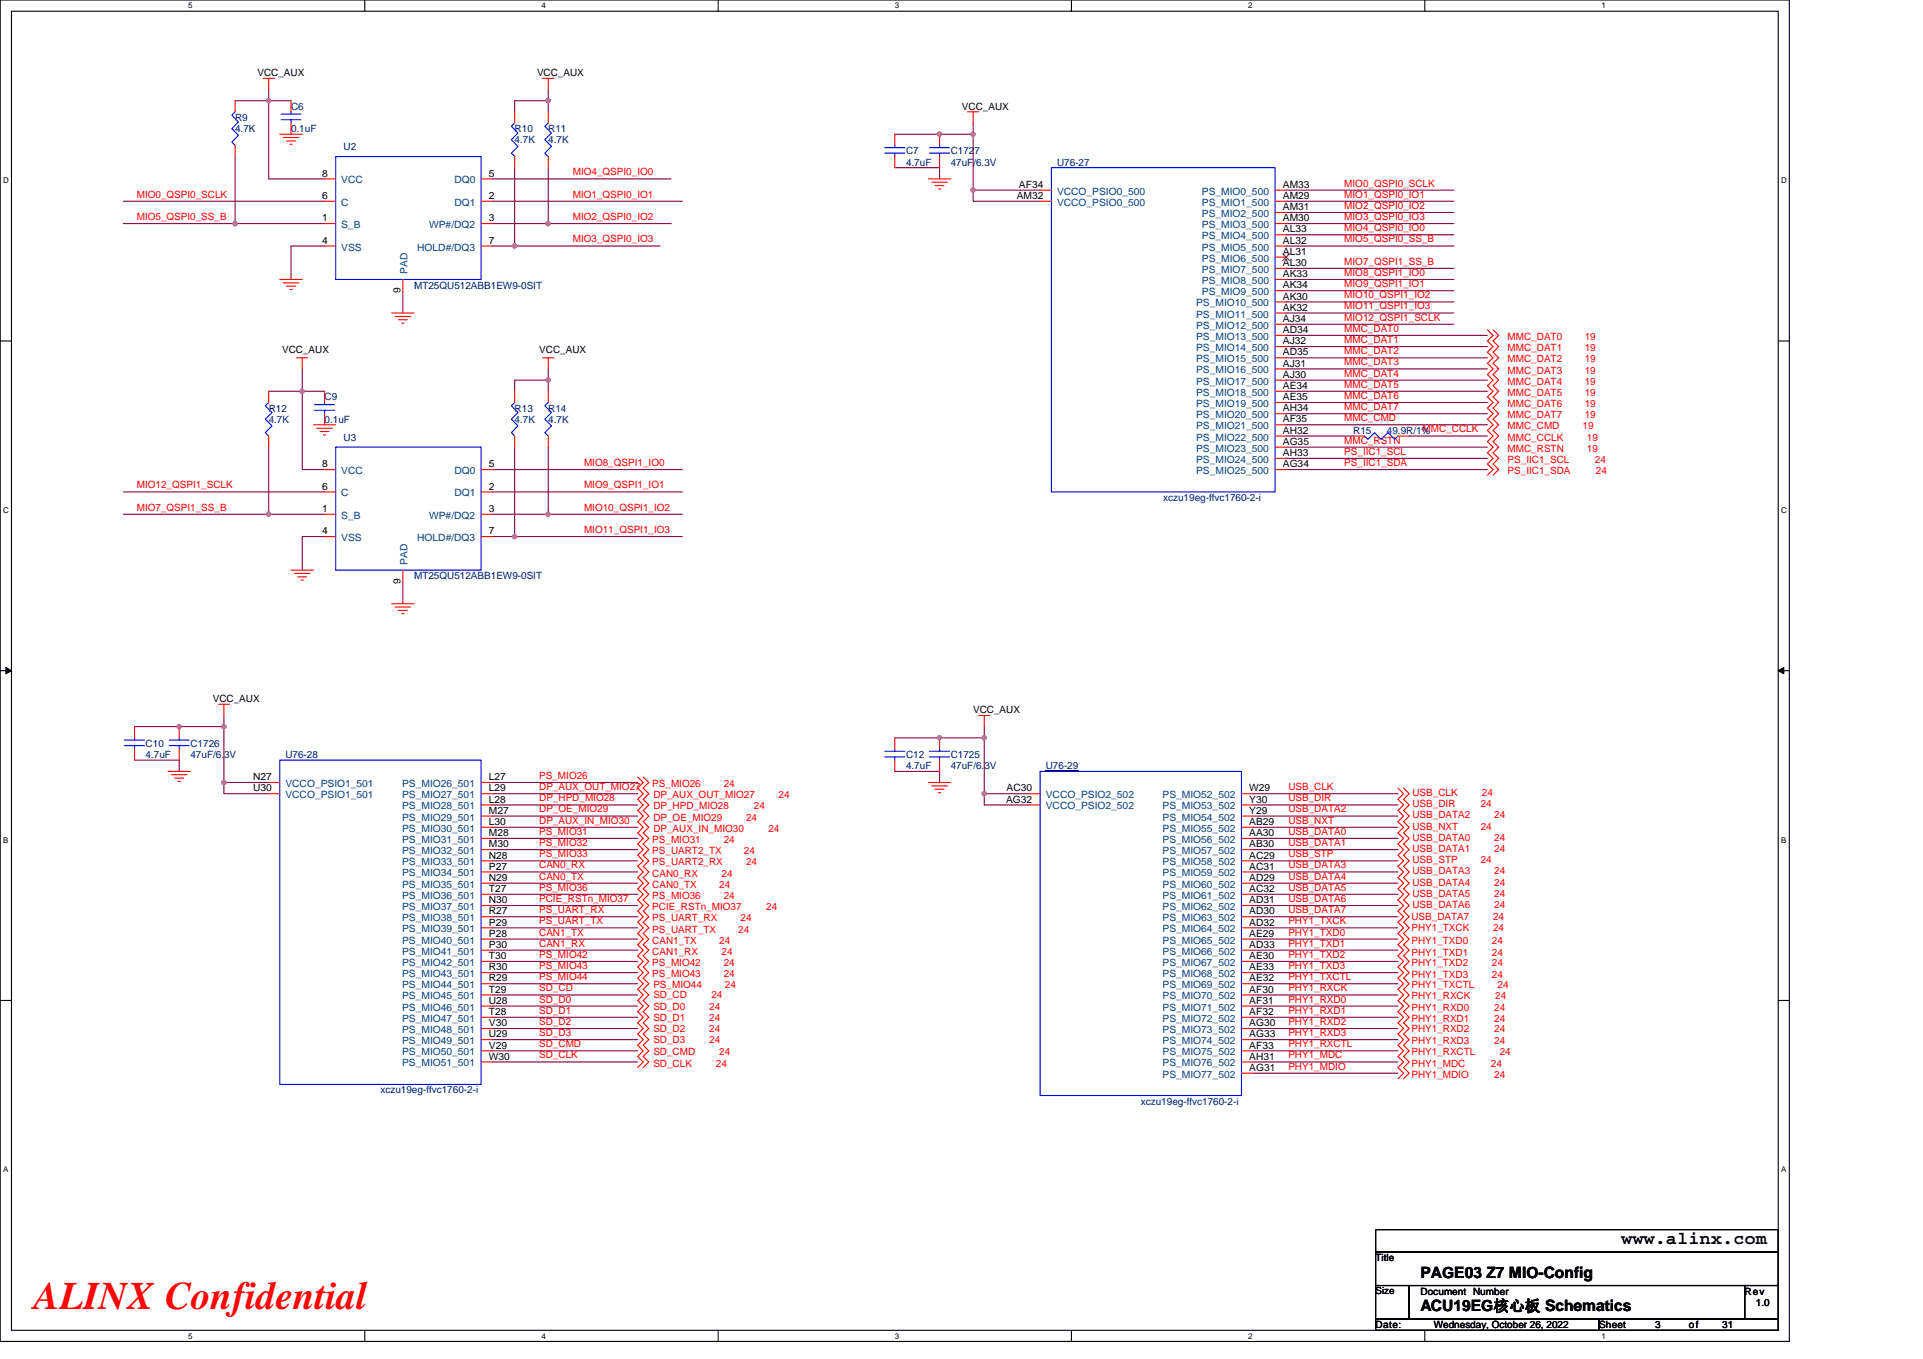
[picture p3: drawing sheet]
<svg xmlns="http://www.w3.org/2000/svg" width="297mm" height="210mm" viewBox="0 0 297 210" stroke-linecap="round" stroke-linejoin="round" font-family="sans-serif">
<defs><g id="words">
<text font-size="6" fill="#f00" x="5.2" y="202.3">ALINX Confidential</text>
<text font-size="2.8" x="250.5" y="192.3">www.alinx.com</text>
<g font-size="2.4">
<text x="219.4" y="197.4">PAGE03 Z7 MIO-Config</text>
<text x="219.4" y="202.6">ACU19EG核心板 Schematics</text>
</g>
<g font-size="1.5">
<text x="39.8" y="11.8">VCC_AUX</text>
<text x="82.9" y="11.8">VCC_AUX</text>
<text x="148.6" y="17">VCC_AUX</text>
<text x="49.8" y="27.3">8</text>
<text x="75.5" y="27.3">5</text>
<text x="157.4" y="29">AF34</text>
<text x="198.2" y="29">AM33</text>
<text x="49.8" y="34.2">1</text>
<text x="49.8" y="30.7">6</text>
<text x="75.5" y="30.7">2</text>
<text x="75.5" y="34.2">3</text>
<text x="157.1" y="30.7">AM32</text>
<text x="198.2" y="30.7">AM29</text>
<text x="198.2" y="32.5">AM31</text>
<text x="198.2" y="34.2">AM30</text>
<text x="198.2" y="35.9">AL33</text>
<text x="49.8" y="37.7">4</text>
<text x="75.5" y="37.7">7</text>
<text x="198.2" y="37.7">AL32</text>
<text x="198.2" y="39.4">AL31</text>
<text x="198.2" y="41.1">AL30</text>
<text x="61.9" y="45.3" transform="rotate(-90 61.9 45.3)">9</text>
<text x="198.2" y="42.8">AK33</text>
<text x="198.2" y="44.6">AK34</text>
<text x="198.2" y="46.3">AK30</text>
<text x="198.2" y="48">AK32</text>
<text x="198.2" y="49.7">AJ34</text>
<text x="198.2" y="51.5">AD34</text>
<text x="198.2" y="53.2">AJ32</text>
<text x="43.6" y="54.6">VCC_AUX</text>
<text x="83.3" y="54.6">VCC_AUX</text>
<text x="198.2" y="54.9">AD35</text>
<text x="198.2" y="56.6">AJ31</text>
<text x="198.2" y="58.4">AJ30</text>
<text x="198.2" y="60.1">AE34</text>
<text x="198.2" y="61.8">AE35</text>
<text x="198.2" y="63.6">AH34</text>
<text x="198.2" y="65.3">AF35</text>
<text x="198.2" y="67">AH32</text>
<text x="198.2" y="68.7">AG35</text>
<text x="198.2" y="70.5">AH33</text>
<text x="49.8" y="72.2">8</text>
<text x="49.8" y="75.6">6</text>
<text x="75.5" y="75.6">2</text>
<text x="75.5" y="72.2">5</text>
<text x="198.2" y="72.2">AG34</text>
<text x="49.8" y="79.1">1</text>
<text x="49.8" y="82.6">4</text>
<text x="75.5" y="82.6">7</text>
<text x="75.5" y="79.1">3</text>
<text x="61.9" y="90.2" transform="rotate(-90 61.9 90.2)">9</text>
<text x="32.9" y="108.5">VCC_AUX</text>
<text x="150.3" y="110.2">VCC_AUX</text>
<text x="39.1" y="120.5">N27</text>
<text x="39.1" y="122.3">U30</text>
<text x="75.5" y="120.5">L27</text>
<text x="75.5" y="122.3">L29</text>
<text x="75.5" y="124">L28</text>
<text x="75.5" y="125.7">M27</text>
<text x="155.4" y="124">AG32</text>
<text x="155.5" y="122.3">AC30</text>
<text x="193" y="122.3">W29</text>
<text x="193" y="124">Y30</text>
<text x="193" y="125.7">Y29</text>
<text x="75.5" y="127.5">L30</text>
<text x="75.5" y="129.2">M28</text>
<text x="75.5" y="130.9">M30</text>
<text x="193" y="127.5">AB29</text>
<text x="193" y="129.2">AA30</text>
<text x="193" y="130.9">AB30</text>
<text x="75.5" y="132.7">N28</text>
<text x="75.5" y="134.4">P27</text>
<text x="75.5" y="136.1">N29</text>
<text x="75.5" y="137.8">T27</text>
<text x="193" y="132.7">AC29</text>
<text x="193" y="134.4">AC31</text>
<text x="193" y="136.1">AD29</text>
<text x="193" y="137.8">AC32</text>
<text x="75.5" y="139.6">N30</text>
<text x="75.5" y="141.3">R27</text>
<text x="75.5" y="143">P29</text>
<text x="193" y="139.6">AD31</text>
<text x="193" y="141.3">AD30</text>
<text x="193" y="143">AD32</text>
<text x="75.5" y="144.7">P28</text>
<text x="75.5" y="146.5">P30</text>
<text x="75.5" y="148.2">T30</text>
<text x="75.5" y="149.9">R30</text>
<text x="193" y="144.7">AE29</text>
<text x="193" y="146.5">AD33</text>
<text x="193" y="148.2">AE30</text>
<text x="193" y="149.9">AE33</text>
<text x="75.5" y="151.6">R29</text>
<text x="75.5" y="153.4">T29</text>
<text x="75.5" y="155.1">U28</text>
<text x="193" y="151.6">AE32</text>
<text x="193" y="153.4">AF30</text>
<text x="193" y="155.1">AF31</text>
<text x="75.5" y="156.8">T28</text>
<text x="75.5" y="158.6">V30</text>
<text x="75.5" y="160.3">U29</text>
<text x="193" y="156.8">AF32</text>
<text x="193" y="158.6">AG30</text>
<text x="193" y="160.3">AG33</text>
<text x="75.5" y="162">V29</text>
<text x="75.5" y="163.7">W30</text>
<text x="193" y="162">AF33</text>
<text x="193" y="163.7">AH31</text>
<text x="193" y="165.5">AG31</text>
<text x="212.5" y="194.9">Title</text>
<text x="212.5" y="200">Size</text>
<text x="219.4" y="200">Document Number</text>
<text x="269.5" y="200">Rev</text>
<text x="271.2" y="201.8">1.0</text>
<text x="212.5" y="205.2">Date:</text>
<text x="221.5" y="205.2">Wednesday, October 26, 2022</text>
<text x="247" y="205.2">Sheet</text>
<text x="255.7" y="205.2">3</text>
<text x="260.9" y="205.2">of</text>
<text x="266" y="205.2">31</text>
</g>
<g font-size="1.5" fill="#000080">
<text x="45" y="17">C6</text>
<text x="36.3" y="18.7">R9</text>
<text x="36.3" y="20.4">4.7K</text>
<text x="45" y="20.4">0.1uF</text>
<text x="53.1" y="23.2">U2</text>
<text x="79.5" y="20.4">R10</text>
<text x="79.5" y="22.1">4.7K</text>
<text x="84.7" y="20.4">R11</text>
<text x="84.7" y="22.1">4.7K</text>
<text x="140" y="23.9">C7</text>
<text x="146.9" y="23.9">C1727</text>
<text x="140" y="25.6">4.7uF</text>
<text x="146.9" y="25.6">47uF/6.3V</text>
<text x="163.3" y="25.6">U76-27</text>
<text x="64" y="44.6">MT25QU512ABB1EW9-0SIT</text>
<text x="41.5" y="63.6">R12</text>
<text x="41.5" y="65.3">4.7K</text>
<text x="50.1" y="61.8">C9</text>
<text x="50.1" y="65.3">0.1uF</text>
<text x="79.5" y="63.6">R13</text>
<text x="79.5" y="65.3">4.7K</text>
<text x="84.7" y="63.6">R14</text>
<text x="84.7" y="65.3">4.7K</text>
<text x="53.1" y="68.1">U3</text>
<text x="209" y="67">R15</text>
<text x="214.2" y="67">49.9R/1%</text>
<text x="179.7" y="77.4">xczu19eg-ffvc1760-2-i</text>
<text x="64" y="89.5">MT25QU512ABB1EW9-0SIT</text>
<text x="22.5" y="115.4">C10</text>
<text x="22.5" y="117.1">4.7uF</text>
<text x="29.4" y="115.4">C1726</text>
<text x="29.4" y="117.1">47uF/6.3V</text>
<text x="44.1" y="117.1">U76-28</text>
<text x="140" y="117.1">C12</text>
<text x="140" y="118.9">4.7uF</text>
<text x="146.9" y="117.1">C1725</text>
<text x="146.9" y="118.9">47uF/6.3V</text>
<text x="161.5" y="118.9">U76-29</text>
<text x="58.8" y="169">xczu19eg-ffvc1760-2-i</text>
<text x="176.2" y="170.7">xczu19eg-ffvc1760-2-i</text>
</g>
<g font-size="1.5" fill="#004080">
<text x="52.7" y="28.3">VCC</text>
<text x="70.2" y="28.3">DQ0</text>
<text x="52.7" y="35.2">S_B</text>
<text x="52.7" y="31.8">C</text>
<text x="66.3" y="35.2">WP#/DQ2</text>
<text x="70.2" y="31.8">DQ1</text>
<text x="163.3" y="30.1">VCCO_PSIO0_500</text>
<text x="163.3" y="31.8">VCCO_PSIO0_500</text>
<text x="185.6" y="30.1">PS_MIO0_500</text>
<text x="185.6" y="31.8">PS_MIO1_500</text>
<text x="185.6" y="33.5">PS_MIO2_500</text>
<text x="185.6" y="35.2">PS_MIO3_500</text>
<text x="52.7" y="38.7">VSS</text>
<text x="64.4" y="38.7">HOLD#/DQ3</text>
<text x="185.6" y="37">PS_MIO4_500</text>
<text x="185.6" y="38.7">PS_MIO5_500</text>
<text x="185.6" y="40.4">PS_MIO6_500</text>
<text x="62.9" y="42.3" transform="rotate(-90 62.9 42.3)">PAD</text>
<text x="184.8" y="47.3">PS_MIO10_500</text>
<text x="185.6" y="42.2">PS_MIO7_500</text>
<text x="185.6" y="43.9">PS_MIO8_500</text>
<text x="185.6" y="45.6">PS_MIO9_500</text>
<text x="184.8" y="49.1">PS_MIO11_500</text>
<text x="184.8" y="50.8">PS_MIO12_500</text>
<text x="184.8" y="52.5">PS_MIO13_500</text>
<text x="184.8" y="54.3">PS_MIO14_500</text>
<text x="184.8" y="56">PS_MIO15_500</text>
<text x="184.8" y="57.7">PS_MIO16_500</text>
<text x="184.8" y="59.4">PS_MIO17_500</text>
<text x="184.8" y="61.2">PS_MIO18_500</text>
<text x="184.8" y="62.9">PS_MIO19_500</text>
<text x="184.8" y="64.6">PS_MIO20_500</text>
<text x="184.8" y="66.3">PS_MIO21_500</text>
<text x="184.8" y="68.1">PS_MIO22_500</text>
<text x="184.8" y="69.8">PS_MIO23_500</text>
<text x="184.8" y="71.5">PS_MIO24_500</text>
<text x="52.7" y="73.3">VCC</text>
<text x="52.7" y="76.7">C</text>
<text x="70.2" y="76.7">DQ1</text>
<text x="70.2" y="73.3">DQ0</text>
<text x="184.8" y="73.3">PS_MIO25_500</text>
<text x="52.7" y="80.2">S_B</text>
<text x="52.7" y="83.6">VSS</text>
<text x="64.4" y="83.6">HOLD#/DQ3</text>
<text x="66.3" y="80.2">WP#/DQ2</text>
<text x="62.9" y="87.2" transform="rotate(-90 62.9 87.2)">PAD</text>
<text x="44.1" y="121.6">VCCO_PSIO1_501</text>
<text x="44.1" y="123.3">VCCO_PSIO1_501</text>
<text x="62.1" y="121.6">PS_MIO26_501</text>
<text x="62.1" y="123.3">PS_MIO27_501</text>
<text x="62.1" y="125.1">PS_MIO28_501</text>
<text x="161.5" y="123.3">VCCO_PSIO2_502</text>
<text x="161.5" y="125.1">VCCO_PSIO2_502</text>
<text x="179.6" y="123.3">PS_MIO52_502</text>
<text x="179.6" y="125.1">PS_MIO53_502</text>
<text x="62.1" y="126.8">PS_MIO29_501</text>
<text x="62.1" y="128.5">PS_MIO30_501</text>
<text x="62.1" y="130.2">PS_MIO31_501</text>
<text x="62.1" y="132">PS_MIO32_501</text>
<text x="179.6" y="126.8">PS_MIO54_502</text>
<text x="179.6" y="128.5">PS_MIO55_502</text>
<text x="179.6" y="130.2">PS_MIO56_502</text>
<text x="179.6" y="132">PS_MIO57_502</text>
<text x="62.1" y="133.7">PS_MIO33_501</text>
<text x="62.1" y="135.4">PS_MIO34_501</text>
<text x="62.1" y="137.2">PS_MIO35_501</text>
<text x="179.6" y="133.7">PS_MIO58_502</text>
<text x="179.6" y="135.4">PS_MIO59_502</text>
<text x="179.6" y="137.2">PS_MIO60_502</text>
<text x="62.1" y="138.9">PS_MIO36_501</text>
<text x="62.1" y="140.6">PS_MIO37_501</text>
<text x="62.1" y="142.3">PS_MIO38_501</text>
<text x="179.6" y="138.9">PS_MIO61_502</text>
<text x="179.6" y="140.6">PS_MIO62_502</text>
<text x="179.6" y="142.3">PS_MIO63_502</text>
<text x="62.1" y="144.1">PS_MIO39_501</text>
<text x="62.1" y="145.8">PS_MIO40_501</text>
<text x="62.1" y="147.5">PS_MIO41_501</text>
<text x="62.1" y="149.2">PS_MIO42_501</text>
<text x="179.6" y="144.1">PS_MIO64_502</text>
<text x="179.6" y="145.8">PS_MIO65_502</text>
<text x="179.6" y="147.5">PS_MIO66_502</text>
<text x="179.6" y="149.2">PS_MIO67_502</text>
<text x="62.1" y="151">PS_MIO43_501</text>
<text x="62.1" y="152.7">PS_MIO44_501</text>
<text x="62.1" y="154.4">PS_MIO45_501</text>
<text x="179.6" y="151">PS_MIO68_502</text>
<text x="179.6" y="152.7">PS_MIO69_502</text>
<text x="179.6" y="154.4">PS_MIO70_502</text>
<text x="62.1" y="156.1">PS_MIO46_501</text>
<text x="62.1" y="157.9">PS_MIO47_501</text>
<text x="62.1" y="159.6">PS_MIO48_501</text>
<text x="62.1" y="161.3">PS_MIO49_501</text>
<text x="179.6" y="156.1">PS_MIO71_502</text>
<text x="179.6" y="157.9">PS_MIO72_502</text>
<text x="179.6" y="159.6">PS_MIO73_502</text>
<text x="179.6" y="161.3">PS_MIO74_502</text>
<text x="62.1" y="163.1">PS_MIO50_501</text>
<text x="62.1" y="164.8">PS_MIO51_501</text>
<text x="179.6" y="163.1">PS_MIO75_502</text>
<text x="179.6" y="164.8">PS_MIO76_502</text>
<text x="179.6" y="166.5">PS_MIO77_502</text>
</g>
<g font-size="1.5" fill="#f00">
<text x="88.5" y="27.1">MIO4_QSPI0_IO0</text>
<text x="207.6" y="28.8">MIO0_QSPI0_SCLK</text>
<text x="21.1" y="34">MIO5_QSPI0_SS_B</text>
<text x="21.1" y="30.5">MIO0_QSPI0_SCLK</text>
<text x="88.5" y="34">MIO2_QSPI0_IO2</text>
<text x="88.5" y="30.5">MIO1_QSPI0_IO1</text>
<text x="207.6" y="30.5">MIO1_QSPI0_IO1</text>
<text x="207.6" y="32.3">MIO2_QSPI0_IO2</text>
<text x="207.6" y="34">MIO3_QSPI0_IO3</text>
<text x="207.6" y="35.7">MIO4_QSPI0_IO0</text>
<text x="88.5" y="37.5">MIO3_QSPI0_IO3</text>
<text x="207.6" y="37.5">MIO5_QSPI0_SS_B</text>
<text x="207.6" y="40.9">MIO7_QSPI1_SS_B</text>
<text x="207.6" y="42.6">MIO8_QSPI1_IO0</text>
<text x="207.6" y="44.4">MIO9_QSPI1_IO1</text>
<text x="207.6" y="46.1">MIO10_QSPI1_IO2</text>
<text x="207.6" y="47.8">MIO11_QSPI1_IO3</text>
<text x="207.6" y="49.6">MIO12_QSPI1_SCLK</text>
<text x="207.6" y="51.3">MMC_DAT0</text>
<text x="207.6" y="53">MMC_DAT1</text>
<text x="232.9" y="52.5">MMC_DAT0</text>
<text x="244.8" y="52.5">19</text>
<text x="207.6" y="54.7">MMC_DAT2</text>
<text x="207.6" y="56.5">MMC_DAT3</text>
<text x="207.6" y="58.2">MMC_DAT4</text>
<text x="207.6" y="59.9">MMC_DAT5</text>
<text x="232.9" y="54.3">MMC_DAT1</text>
<text x="232.9" y="56">MMC_DAT2</text>
<text x="232.9" y="57.7">MMC_DAT3</text>
<text x="232.9" y="59.4">MMC_DAT4</text>
<text x="244.8" y="54.3">19</text>
<text x="244.8" y="56">19</text>
<text x="244.8" y="57.7">19</text>
<text x="244.8" y="59.4">19</text>
<text x="207.6" y="61.6">MMC_DAT6</text>
<text x="207.6" y="63.4">MMC_DAT7</text>
<text x="207.6" y="65.1">MMC_CMD</text>
<text x="232.9" y="62.9">MMC_DAT6</text>
<text x="232.9" y="61.2">MMC_DAT5</text>
<text x="232.9" y="64.6">MMC_DAT7</text>
<text x="244.8" y="62.9">19</text>
<text x="244.8" y="61.2">19</text>
<text x="244.8" y="64.6">19</text>
<text x="207.6" y="68.5">MMC_RSTN</text>
<text x="207.6" y="70.3">PS_IIC1_SCL</text>
<text x="219.7" y="66.8">MMC_CCLK</text>
<text x="232.9" y="66.4">MMC_CMD</text>
<text x="232.9" y="69.8">MMC_RSTN</text>
<text x="232.9" y="68.1">MMC_CCLK</text>
<text x="232.9" y="71.5">PS_IIC1_SCL</text>
<text x="244.4" y="66.4">19</text>
<text x="245.1" y="68.1">19</text>
<text x="245.1" y="69.8">19</text>
<text x="246.4" y="71.5">24</text>
<text x="21.1" y="75.5">MIO12_QSPI1_SCLK</text>
<text x="90.2" y="75.5">MIO9_QSPI1_IO1</text>
<text x="90.2" y="72">MIO8_QSPI1_IO0</text>
<text x="207.6" y="72">PS_IIC1_SDA</text>
<text x="232.9" y="73.3">PS_IIC1_SDA</text>
<text x="246.5" y="73.3">24</text>
<text x="21.1" y="78.9">MIO7_QSPI1_SS_B</text>
<text x="90.2" y="82.4">MIO11_QSPI1_IO3</text>
<text x="90.2" y="78.9">MIO10_QSPI1_IO2</text>
<text x="83.3" y="120.4">PS_MIO26</text>
<text x="83.3" y="122.1">DP_AUX_OUT_MIO27</text>
<text x="83.3" y="123.8">DP_HPD_MIO28</text>
<text x="83.3" y="125.5">DP_OE_MIO29</text>
<text x="100.7" y="121.6">PS_MIO26</text>
<text x="100.9" y="123.3">DP_AUX_OUT_MIO27</text>
<text x="100.9" y="125.1">DP_HPD_MIO28</text>
<text x="111.8" y="121.6">24</text>
<text x="116.5" y="125.1">24</text>
<text x="120.3" y="123.3">24</text>
<text x="199" y="122.1">USB_CLK</text>
<text x="199" y="123.8">USB_DIR</text>
<text x="199" y="125.5">USB_DATA2</text>
<text x="218.2" y="123">USB_CLK</text>
<text x="218.2" y="124.7">USB_DIR</text>
<text x="228.7" y="124.7">24</text>
<text x="228.9" y="123">24</text>
<text x="83.3" y="127.3">DP_AUX_IN_MIO30</text>
<text x="83.3" y="129">PS_MIO31</text>
<text x="83.3" y="130.7">PS_MIO32</text>
<text x="100.7" y="132">PS_UART2_TX</text>
<text x="100.7" y="130.3">PS_MIO31</text>
<text x="100.9" y="126.8">DP_OE_MIO29</text>
<text x="100.9" y="128.5">DP_AUX_IN_MIO30</text>
<text x="111.8" y="130.3">24</text>
<text x="114.9" y="132">24</text>
<text x="115.2" y="126.8">24</text>
<text x="118.7" y="128.5">24</text>
<text x="199" y="127.3">USB_NXT</text>
<text x="199" y="129">USB_DATA0</text>
<text x="199" y="130.7">USB_DATA1</text>
<text x="218.2" y="128.2">USB_NXT</text>
<text x="218.2" y="126.4">USB_DATA2</text>
<text x="218.2" y="131.6">USB_DATA1</text>
<text x="218.2" y="129.9">USB_DATA0</text>
<text x="228.7" y="128.2">24</text>
<text x="230.8" y="126.4">24</text>
<text x="230.8" y="131.6">24</text>
<text x="230.8" y="129.9">24</text>
<text x="83.3" y="137.6">PS_MIO36</text>
<text x="83.3" y="132.5">PS_MIO33</text>
<text x="83.3" y="134.2">CAN0_RX</text>
<text x="83.3" y="135.9">CAN0_TX</text>
<text x="100.7" y="133.7">PS_UART2_RX</text>
<text x="100.7" y="135.4">CAN0_RX</text>
<text x="100.7" y="137.2">CAN0_TX</text>
<text x="111.1" y="137.2">24</text>
<text x="111.5" y="135.4">24</text>
<text x="115.2" y="133.7">24</text>
<text x="199" y="132.5">USB_STP</text>
<text x="199" y="134.2">USB_DATA3</text>
<text x="199" y="135.9">USB_DATA4</text>
<text x="199" y="137.6">USB_DATA5</text>
<text x="218.2" y="133.4">USB_STP</text>
<text x="218.2" y="136.8">USB_DATA4</text>
<text x="218.2" y="135.1">USB_DATA3</text>
<text x="228.7" y="133.4">24</text>
<text x="230.8" y="136.8">24</text>
<text x="230.8" y="135.1">24</text>
<text x="83.3" y="139.4">PCIE_RSTn_MIO37</text>
<text x="83.3" y="141.1">PS_UART_RX</text>
<text x="83.3" y="142.8">PS_UART_TX</text>
<text x="100.7" y="138.9">PS_MIO36</text>
<text x="100.7" y="140.6">PCIE_RSTn_MIO37</text>
<text x="100.7" y="142.3">PS_UART_RX</text>
<text x="111.8" y="138.9">24</text>
<text x="114.4" y="142.3">24</text>
<text x="118.4" y="140.6">24</text>
<text x="199" y="139.4">USB_DATA6</text>
<text x="199" y="142.8">PHY1_TXCK</text>
<text x="199" y="141.1">USB_DATA7</text>
<text x="218" y="143.9">PHY1_TXCK</text>
<text x="218" y="142.2">USB_DATA7</text>
<text x="218.2" y="138.5">USB_DATA5</text>
<text x="218.2" y="140.3">USB_DATA6</text>
<text x="230.6" y="143.9">24</text>
<text x="230.6" y="142.2">24</text>
<text x="230.8" y="138.5">24</text>
<text x="230.8" y="140.3">24</text>
<text x="83.3" y="148">PS_MIO42</text>
<text x="83.3" y="149.7">PS_MIO43</text>
<text x="83.3" y="144.5">CAN1_TX</text>
<text x="83.3" y="146.3">CAN1_RX</text>
<text x="100.7" y="145.8">CAN1_TX</text>
<text x="100.7" y="147.5">CAN1_RX</text>
<text x="100.7" y="149.2">PS_MIO42</text>
<text x="100.7" y="144.1">PS_UART_TX</text>
<text x="111.1" y="145.8">24</text>
<text x="111.5" y="147.5">24</text>
<text x="111.8" y="149.2">24</text>
<text x="114" y="144.1">24</text>
<text x="199" y="144.5">PHY1_TXD0</text>
<text x="199" y="146.3">PHY1_TXD1</text>
<text x="199" y="148">PHY1_TXD2</text>
<text x="199" y="149.7">PHY1_TXD3</text>
<text x="218" y="149.2">PHY1_TXD2</text>
<text x="218" y="147.7">PHY1_TXD1</text>
<text x="218" y="145.8">PHY1_TXD0</text>
<text x="230.5" y="149.2">24</text>
<text x="230.5" y="147.7">24</text>
<text x="230.5" y="145.8">24</text>
<text x="83.3" y="154.9">SD_D0</text>
<text x="83.3" y="153.2">SD_CD</text>
<text x="83.3" y="151.4">PS_MIO44</text>
<text x="100.7" y="151">PS_MIO43</text>
<text x="100.9" y="156">SD_D0</text>
<text x="100.9" y="154.3">SD_CD</text>
<text x="100.9" y="152.7">PS_MIO44</text>
<text x="109.6" y="156">24</text>
<text x="109.9" y="154.3">24</text>
<text x="111.8" y="151">24</text>
<text x="112" y="152.7">24</text>
<text x="199" y="151.4">PHY1_TXCTL</text>
<text x="199" y="153.2">PHY1_RXCK</text>
<text x="199" y="154.9">PHY1_RXD0</text>
<text x="218" y="151.2">PHY1_TXD3</text>
<text x="218" y="152.7">PHY1_TXCTL</text>
<text x="218" y="154.4">PHY1_RXCK</text>
<text x="230.5" y="151.2">24</text>
<text x="231" y="154.4">24</text>
<text x="231.3" y="152.7">24</text>
<text x="83.3" y="161.8">SD_CMD</text>
<text x="83.3" y="160.1">SD_D3</text>
<text x="83.3" y="158.4">SD_D2</text>
<text x="83.3" y="156.6">SD_D1</text>
<text x="100.9" y="161.2">SD_D3</text>
<text x="100.9" y="157.7">SD_D1</text>
<text x="100.9" y="159.4">SD_D2</text>
<text x="109.6" y="161.2">24</text>
<text x="109.6" y="157.7">24</text>
<text x="109.6" y="159.4">24</text>
<text x="199" y="156.6">PHY1_RXD1</text>
<text x="199" y="158.4">PHY1_RXD2</text>
<text x="199" y="160.1">PHY1_RXD3</text>
<text x="199" y="161.8">PHY1_RXCTL</text>
<text x="218" y="156.2">PHY1_RXD0</text>
<text x="218" y="157.9">PHY1_RXD1</text>
<text x="218" y="159.4">PHY1_RXD2</text>
<text x="218" y="161.4">PHY1_RXD3</text>
<text x="230.8" y="156.2">24</text>
<text x="230.8" y="157.9">24</text>
<text x="230.8" y="159.4">24</text>
<text x="230.8" y="161.4">24</text>
<text x="83.3" y="163.5">SD_CLK</text>
<text x="100.9" y="164.8">SD_CLK</text>
<text x="100.9" y="163.1">SD_CMD</text>
<text x="110.6" y="164.8">24</text>
<text x="111.1" y="163.1">24</text>
<text x="199" y="163.5">PHY1_MDC</text>
<text x="199" y="165.3">PHY1_MDIO</text>
<text x="218" y="163.1">PHY1_RXCTL</text>
<text x="218" y="166.5">PHY1_MDIO</text>
<text x="218" y="164.8">PHY1_MDC</text>
<text x="230.3" y="164.8">24</text>
<text x="230.8" y="166.5">24</text>
<text x="231.7" y="163.1">24</text>
</g>
<g font-size="1.2">
<text x="29.1" y="1.3">5</text>
<text x="83.6" y="1.3">4</text>
<text x="138.2" y="1.3">3</text>
<text x="192.8" y="1.3">2</text>
<text x="247.4" y="1.3">1</text>
<text x=".5" y="28.3">D</text>
<text x="275.1" y="28.3">D</text>
<text x=".5" y="79.2">C</text>
<text x="275.1" y="79.2">C</text>
<text x=".5" y="130.2">B</text>
<text x="275.1" y="130.2">B</text>
<text x=".5" y="181.1">A</text>
<text x="275.1" y="181.1">A</text>
<text x="29.1" y="206.8">5</text>
<text x="83.6" y="206.8">4</text>
<text x="138.2" y="206.8">3</text>
<text x="192.8" y="206.8">2</text>
<text x="247.4" y="206.8">1</text>
</g>
</g></defs>
<path d="M0 0h276.4v207.3h-276.4zM1.8 1.7h272.9v203.8h-272.9z" fill="none" stroke="#000" stroke-width=".17"/>
<g fill="#fff">
<path d="M29.1 .2h.6v1.4h-.6z"/>
<path d="M29.1 205.7h.6v1.4h-.6z"/>
</g>
<path d="M56.3 0v1.7M56.3 205.5v1.8" fill="none" stroke="#000" stroke-width=".17"/>
<g fill="#fff">
<path d="M83.6 .2h.7v1.4h-.7z"/>
<path d="M83.6 205.7h.7v1.4h-.7z"/>
</g>
<path d="M110.9 0v1.7M110.9 205.5v1.8" fill="none" stroke="#000" stroke-width=".17"/>
<g fill="#fff">
<path d="M138.2 .2h.7v1.4h-.7z"/>
<path d="M138.2 205.7h.7v1.4h-.7z"/>
</g>
<path d="M165.5 0v1.7M165.5 205.5v1.8" fill="none" stroke="#000" stroke-width=".17"/>
<g fill="#fff">
<path d="M192.8 .2h.6v1.4h-.6z"/>
<path d="M192.8 205.7h.6v1.4h-.6z"/>
</g>
<path d="M220.1 0v1.7M220.1 205.5v1.8" fill="none" stroke="#000" stroke-width=".17"/>
<g fill="#fff">
<path d="M247.4 .2h.6v1.4h-.6z"/>
<path d="M247.4 205.7h.6v1.4h-.6z"/>
<path d="M.5 27.2h.8v1.4h-.8z"/>
<path d="M275.1 27.2h.9v1.4h-.9z"/>
<path d="M.5 78.1h.8v1.4h-.8z"/>
<path d="M275.1 78.1h.9v1.4h-.9z"/>
</g>
<path d="M0 52.7h1.8M274.7 52.7h1.7" fill="none" stroke="#000" stroke-width=".17"/>
<g fill="#fff">
<path d="M.5 129.1h.8v1.4h-.8z"/>
<path d="M275.1 129.1h.8v1.4h-.8z"/>
</g>
<path d="M0 103.6h1.8M274.7 103.6h1.7" fill="none" stroke="#000" stroke-width=".17"/>
<path d="M.9 103.1l.9 .5-.9 .5zM274.7 103.6l.8-.5v1z" fill="#000" stroke="#000" stroke-width=".15"/>
<g fill="#fff">
<path d="M.5 180h.8v1.4h-.8z"/>
<path d="M275.1 180h.8v1.4h-.8z"/>
</g>
<path d="M0 154.6h1.8M274.7 154.6h1.7M212.5 190h62.2v3.5h-62.2zM212.5 193.5h62.2v5.1h-62.2zM212.5 198.6h5.2v5.2h-5.2zM217.7 198.6h51.8v5.2h-51.8zM269.5 198.6h5.2v5.2h-5.2zM212.5 203.8h34.5v1.7h-34.5zM247 203.8h27.7v1.7h-27.7z" fill="none" stroke="#000" stroke-width=".17"/>
<g fill="none" stroke="#800040" stroke-width=".17">
<path d="M36.3 15.6h5.2M41.5 15.6h3.5M41.5 15.6v12h8.6M41.5 13.8v1.8M84.7 15.6v1.7M84.7 15.6h-5.2v1.7M84.7 13.8v1.8M150.3 19v1.7M19 31.1h31.1M19 34.5h17.3M36.3 34.5h13.8M36.3 24.2v10.3"/>
<path d="M50.1 38h-5.1v5.2M76 34.5h8.7M76 38h3.5M76 27.6h27.7M76 31.1h29.4M79.5 38h22.5M79.5 25.9v12.1M84.7 25.9v8.6M84.7 34.5h19M138.2 25.9h6.9v1.7M150.3 20.7h-12.1M150.3 29.4v1.7h10.4"/>
<path d="M150.3 20.7v8.7h10.4M198.7 29.4h25.9M198.7 31.1h25.9M198.7 32.8h25.9M198.7 34.5h25.9M198.7 36.3h25.9M198.7 38h25.9M46.7 57v3.5h3.4M62.2 44.9v3.5M84.7 58.7v1.8M84.7 58.7h-5.2v1.8M84.7 57v1.7"/>
<path d="M198.7 41.5h25.9M198.7 43.2h25.9M198.7 44.9h25.9M198.7 46.7h25.9M198.7 48.4h25.9M198.7 50.1h25.9M198.7 51.8h31.1M198.7 53.6h31.1M198.7 55.3h31.1M198.7 57h31.1M198.7 58.7h31.1M19 76h31.1"/>
<path d="M19 79.5h22.5M41.5 79.5h8.6M41.5 60.5h5.2v12.1h3.4M41.5 69.1v10.4M76 72.6h29.4M76 79.5h8.7M76 76h29.4M79.5 69.1v13.8M84.7 69.1v10.4M84.7 79.5h20.7M198.7 60.5h31.1M198.7 62.2h31.1"/>
<path d="M198.7 63.9h31.1M198.7 65.6h31.1M198.7 69.1h31.1M198.7 70.8h31.1M198.7 72.6h31.1M198.7 67.4h10.3M217.7 67.4h12.1M50.1 82.9h-3.4v5.2M62.2 89.8v3.5M76 82.9h3.5M79.5 82.9h25.9M20.8 117.5h6.9v1.7"/>
<path d="M20.8 112.3h13.8M34.6 112.3v8.6M34.6 110.6v1.7M138.2 119.2h6.9v1.7M138.2 114h13.8M152 112.3v1.7M152 114v8.6M34.6 120.9h6.9M34.6 120.9v1.7h6.9M76 138.2h22.5M76 139.9h22.5M76 120.9h22.5"/>
<path d="M76 122.6h22.5M76 124.4h22.5M76 126.1h22.5M76 127.8h22.5M76 129.5h22.5M76 131.3h22.5M76 134.7h22.5M76 136.5h22.5M76 133h22.5M152 122.6h7M152 122.6v1.8h7M193.5 122.6h22.4"/>
<path d="M193.5 124.4h22.4M193.5 126.1h22.4M193.5 127.8h22.4M193.5 129.5h22.4M193.5 131.3h22.4M193.5 133h22.4M193.5 134.7h22.4M193.5 136.5h22.4M193.5 138.2h22.4M193.5 139.9h22.4M76 158.9h22.5M76 157.2h22.5"/>
<path d="M76 155.4h22.5M76 153.7h22.5M76 148.5h22.5M76 150.3h22.5M76 145.1h22.5M76 146.8h22.5M76 152h22.5M76 143.4h22.5M76 141.6h22.5M193.5 141.6h22.4M193.5 143.4h22.4M193.5 145.1h22.4"/>
<path d="M193.5 146.8h22.4M193.5 148.5h22.4M193.5 150.3h22.4M193.5 152h22.4M193.5 153.7h22.4M193.5 155.4h22.4M193.5 157.2h22.4M193.5 158.9h22.4M76 162.4h22.5M76 160.6h22.5M76 164.1h22.5M193.5 160.6h22.4"/>
<path d="M193.5 162.4h22.4M193.5 164.1h22.4M193.5 165.8h22.4"/>
</g>
<g fill="#f0f" stroke="#f0f" stroke-width=".17">
<circle cx="41.5" cy="15.5" r=".34"/>
<circle cx="36.3" cy="34.5" r=".34"/>
<circle cx="84.7" cy="34.5" r=".34"/>
<circle cx="84.7" cy="15.5" r=".34"/>
<circle cx="79.5" cy="38" r=".34"/>
<circle cx="84.7" cy="58.7" r=".34"/>
<circle cx="46.7" cy="60.4" r=".34"/>
<circle cx="79.5" cy="82.9" r=".34"/>
<circle cx="84.7" cy="79.4" r=".33"/>
<circle cx="41.5" cy="79.4" r=".33"/>
<circle cx="145.1" cy="20.7" r=".34"/>
<circle cx="150.3" cy="29.4" r=".34"/>
<circle cx="150.3" cy="20.7" r=".34"/>
<circle cx="27.7" cy="112.3" r=".34"/>
<circle cx="34.6" cy="120.9" r=".34"/>
<circle cx="145.1" cy="114" r=".33"/>
<circle cx="152" cy="122.6" r=".33"/>
<circle cx="152" cy="114" r=".33"/>
<circle cx="34.6" cy="112.3" r=".34"/>
</g>
<g fill="none" stroke="#f00" stroke-width=".17">
<path d="M36.3 15.6v1.7M40.6 12.1h1.8M41.5 12.1v1.7M45 15.6v1.7M45 19v1.7M79.5 17.3v1.7M83.8 12.1h1.8M84.7 12.1v1.7M84.7 17.3v1.7M149.5 17.3h1.7M150.3 17.3v1.7M36.3 22.5v1.7"/>
<path d="M43.2 20.7h3.5M43.7 21.3h2.5M44.3 21.8h1.4M44.8 22.3h.3M50.1 27.6h1.8M50.1 34.5h1.8M50.1 38h1.8M50.1 31.1h1.8M74.3 38h1.7M74.3 31.1h1.7M74.3 27.6h1.7M74.3 34.5h1.7"/>
<path d="M79.5 24.2v1.7M84.7 24.2v1.7M138.2 20.7v1.8M138.2 24.2v1.7M143.4 27.6h3.5M143.9 28.2h2.4M144.4 28.7h1.4M145 29.2h.3M145.1 20.7v1.8M145.1 24.2v1.7M160.7 29.4h1.7M160.7 31.1h1.7"/>
<path d="M197 29.4h1.7M197 31.1h1.7M197 32.8h1.7M197 34.5h1.7M197 36.3h1.7M197 38h1.7M197 39.7h1.7M43.2 43.2h3.5M43.7 43.7h2.5M44.3 44.2h1.4M44.8 44.7h.3M45.8 55.3h1.7"/>
<path d="M46.7 55.3v1.7M60.5 48.4h3.5M61 48.9h2.4M61.5 49.4h1.4M62.1 49.9h.3M62.2 43.2v1.7M83.8 55.3h1.8M84.7 55.3v1.7M197 41.5h1.7M197 43.2h1.7M197 44.9h1.7M197 46.7h1.7"/>
<path d="M197 48.4h1.7M197 50.1h1.7M197 51.8h1.7M197 53.6h1.7M197 55.3h1.7M197 57h1.7M197 58.7h1.7M229.8 51l.8 .8-.8 .9 .8 .9-.8 .8 .8 .9-.8 .8 .8 .9-.8 .9 .8 .8-.8 .9 .8 .9-.8 .8 .8 .9-.8 .9 .8 .8-.8 .9 .8 .8-.8 .9 .8 .9-.8 .8 .8 .9-.8 .9 .8 .8-.8 .9 .8 .9-.8 .8M230.6 51l.9 .8-.9 .9 .9 .9-.9 .8 .9 .9-.9 .8 .9 .9-.9 .9 .9 .8-.9 .9 .9 .9-.9 .8 .9 .9-.9 .9 .9 .8-.9 .9 .9 .8-.9 .9 .9 .9-.9 .8 .9 .9-.9 .9 .9 .8-.9 .9 .9 .9-.9 .8M41.5 67.4v1.7M41.5 60.5v1.7M48.4 65.6h3.5"/>
<path d="M48.9 66.2h2.4M49.4 66.7h1.4M50 67.2h.3M50.1 60.5v1.7M50.1 63.9v1.7M50.1 72.6h1.8M50.1 79.5h1.8M50.1 76h1.8M74.3 76h1.7M74.3 72.6h1.7M74.3 79.5h1.7M79.5 67.4v1.7"/>
<path d="M79.5 60.5v1.7M84.7 67.4v1.7M84.7 60.5v1.7M197 60.5h1.7M197 62.2h1.7M197 63.9h1.7M197 65.6h1.7M197 67.4h1.7M197 69.1h1.7M197 70.8h1.7M197 72.6h1.7M209 67.4h1.8"/>
<path d="M215.9 67.4h1.8M45 88.1h3.4M45.5 88.6h2.4M46 89.1h1.4M46.5 89.6h.4M50.1 82.9h1.8M60.5 93.3h3.5M61 93.8h2.4M61.5 94.3h1.4M62.1 94.8h.3M62.2 88.1v1.7M74.3 82.9h1.7"/>
<path d="M20.8 112.3v1.7M20.8 115.7v1.8M25.9 119.2h3.5M26.5 119.7h2.4M27.7 112.3v1.7M27.7 115.7v1.8M33.7 108.8h1.8M34.6 108.8v1.8M138.2 114v1.7M138.2 117.5v1.7M145.1 114v1.7M145.1 117.5v1.7"/>
<path d="M151.2 110.6h1.7M152 110.6v1.7M27 120.2h1.4M27.5 120.7h.4M41.5 120.9h1.7M41.5 122.6h1.7M74.3 120.9h1.7M74.3 122.6h1.7M74.3 124.4h1.7M74.3 126.1h1.7M74.3 127.8h1.7M74.3 129.5h1.7"/>
<path d="M74.3 131.3h1.7M74.3 133h1.7M74.3 134.7h1.7M74.3 136.5h1.7M74.3 138.2h1.7M74.3 139.9h1.7M98.5 120.1l.9 .8-.9 .9 .9 .8-.9 .9 .9 .9-.9 .8 .9 .9-.9 .9 .9 .8-.9 .9 .9 .8-.9 .9 .9 .9-.9 .8 .9 .9-.9 .9 .9 .8-.9 .9 .9 .9-.9 .8 .9 .9-.9 .8 .9 .9-.9 .9 .9 .8-.9 .9 .9 .9-.9 .8 .9 .9-.9 .9 .9 .8-.9 .9 .9 .8-.9 .9 .9 .9-.9 .8 .9 .9-.9 .9 .9 .8-.9 .9 .9 .8-.9 .9 .9 .9-.9 .9 .9 .8-.9 .9 .9 .8-.9 .9 .9 .9-.9 .8 .9 .9-.9 .9M99.4 120.1l.8 .8-.8 .9 .8 .8-.8 .9 .8 .9-.8 .8 .8 .9-.8 .9 .8 .8-.8 .9 .8 .8-.8 .9 .8 .9-.8 .8 .8 .9-.8 .9 .8 .8-.8 .9 .8 .9-.8 .8 .8 .9-.8 .8 .8 .9-.8 .9 .8 .8-.8 .9 .8 .9-.8 .8 .8 .9-.8 .9 .8 .8-.8 .9 .8 .8-.8 .9 .8 .9-.8 .8 .8 .9-.8 .9 .8 .8-.8 .9 .8 .8-.8 .9 .8 .9-.8 .9 .8 .8-.8 .9 .8 .8-.8 .9 .8 .9-.8 .8 .8 .9-.8 .9M143.4 120.9h3.5M143.9 121.4h2.4M144.4 121.9h1.4M145 122.5h.3"/>
<path d="M159 122.6h1.7M159 124.4h1.7M191.8 122.6h1.7M191.8 124.4h1.7M191.8 126.1h1.7M191.8 127.8h1.7M191.8 129.5h1.7M191.8 131.3h1.7M191.8 133h1.7M191.8 134.7h1.7M191.8 136.5h1.7M191.8 138.2h1.7"/>
<path d="M191.8 139.9h1.7M215.9 121.8l.9 .8-.9 .9 .9 .9-.9 .8 .9 .9-.9 .9 .9 .8-.9 .9 .9 .8-.9 .9 .9 .9-.9 .8 .9 .9-.9 .9 .9 .8-.9 .9 .9 .9-.9 .8 .9 .9-.9 .8 .9 .9-.9 .9 .9 .8-.9 .9 .9 .9-.9 .8 .9 .9-.9 .9 .9 .8-.9 .9 .9 .8-.9 .9 .9 .9-.9 .8 .9 .9-.9 .9 .9 .8-.9 .9 .9 .8-.9 .9 .9 .9-.9 .9 .9 .8-.9 .9 .9 .8-.9 .9 .9 .9-.9 .8 .9 .9-.9 .9 .9 .8-.9 .9M216.8 121.8l.9 .8-.9 .9 .9 .9-.9 .8 .9 .9-.9 .9 .9 .8-.9 .9 .9 .8-.9 .9 .9 .9-.9 .8 .9 .9-.9 .9 .9 .8-.9 .9 .9 .9-.9 .8 .9 .9-.9 .8 .9 .9-.9 .9 .9 .8-.9 .9 .9 .9-.9 .8 .9 .9-.9 .9 .9 .8-.9 .9 .9 .8-.9 .9 .9 .9-.9 .8 .9 .9-.9 .9 .9 .8-.9 .9 .9 .8-.9 .9 .9 .9-.9 .9 .9 .8-.9 .9 .9 .8-.9 .9 .9 .9-.9 .8 .9 .9-.9 .9 .9 .8-.9 .9M74.3 141.6h1.7M74.3 143.4h1.7M74.3 145.1h1.7M74.3 146.8h1.7M74.3 148.5h1.7M74.3 150.3h1.7M74.3 152h1.7M74.3 153.7h1.7M74.3 155.4h1.7"/>
<path d="M74.3 157.2h1.7M74.3 158.9h1.7M191.8 141.6h1.7M191.8 143.4h1.7M191.8 145.1h1.7M191.8 146.8h1.7M191.8 148.5h1.7M191.8 150.3h1.7M191.8 152h1.7M191.8 153.7h1.7M191.8 155.4h1.7M191.8 157.2h1.7"/>
<path d="M191.8 158.9h1.7M74.3 160.6h1.7M74.3 162.4h1.7M74.3 164.1h1.7M191.8 160.6h1.7M191.8 162.4h1.7M191.8 164.1h1.7M191.8 165.8h1.7"/>
</g>
<g fill="none" stroke="#00f" stroke-width=".17">
<path d="M36.3 17.3l-.5 .5 1 1-1 1.1 1 1-1 1 .5 .6M43.4 18.5h3.1M43.4 17.6h3.1M45 17.3v.3M45 18.5v.5M79.5 19l-.5 .5 1 1.1-1 1 1 1-1 1.1 .5 .5M84.7 19l-.5 .5 1 1.1-1 1 1 1-1 1.1 .5 .5M51.9 24.2h22.4v19h-22.4zM136.7 23.7h3.1M136.7 22.8h3.1M138.2 22.5v.3M138.2 23.7v.5"/>
<path d="M143.6 23.7h3.1M143.6 22.8h3.1M145.1 22.5v.3M145.1 23.7v.5M162.4 25.9h34.6v50.1h-34.6zM41.5 62.2l-.5 .5 1 1-1 1.1 1 1-1 1 .5 .6M48.6 63.4h3.1M48.6 62.5h3.1M50.1 62.2v.3M50.1 63.4v.5M51.9 69.1h22.4v19h-22.4zM79.5 62.2l-.5 .5 1 1-1 1.1 1 1-1 1 .5 .6"/>
<path d="M84.7 62.2l-.5 .5 1 1-1 1.1 1 1-1 1 .5 .6M210.8 67.4l.5 .5 1-1.1 1.1 1.1 1-1.1 1 1.1 .5-.5M19.2 115.2h3.1M19.2 114.3h3.1M20.8 114v.3M20.8 115.2v.5M26.1 115.2h3.1M26.1 114.3h3.1M27.7 114v.3M27.7 115.2v.5M43.2 117.5h31.1v50.1h-31.1zM136.7 116.9h3.1"/>
<path d="M136.7 116.1h3.1M138.2 115.7v.4M138.2 116.9v.6M143.6 116.9h3.1M143.6 116.1h3.1M145.1 115.7v.4M145.1 116.9v.6M160.7 119.2h31.1v50.1h-31.1z"/>
</g>
<path d="M161.5 119.1h5.1" fill="none" stroke="#000080" stroke-width=".15"/>
<path d="M198.2 39.2l1 1.1M199.2 39.2l-1.1 1.1" fill="none" stroke="#804000" stroke-width=".15"/>
<use href="#words"/>
</svg>
